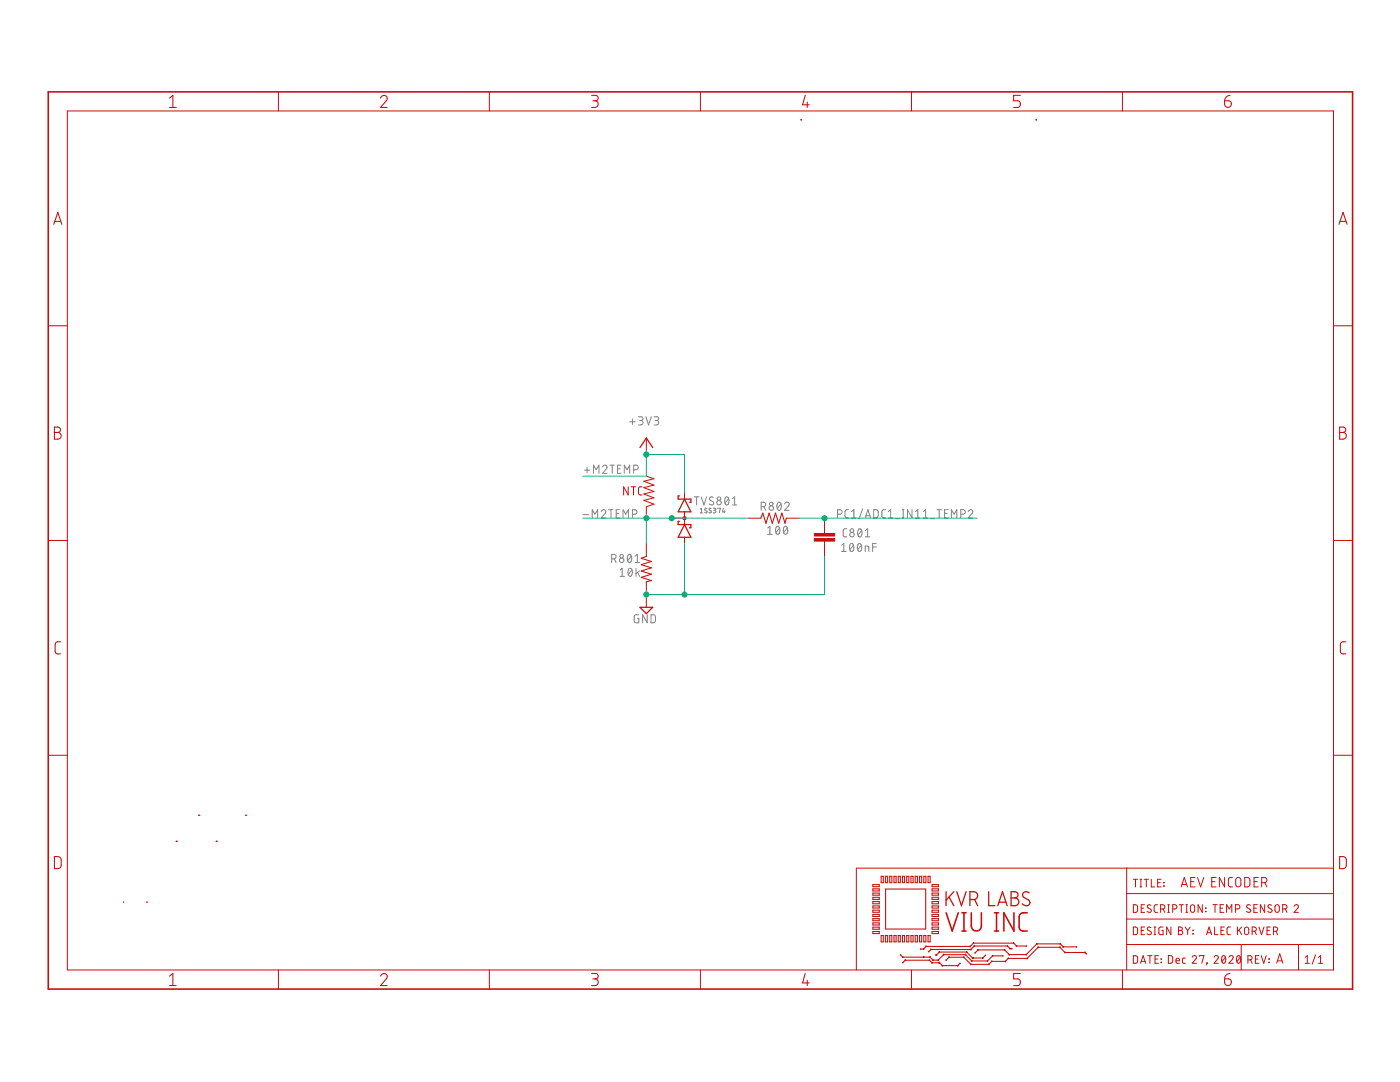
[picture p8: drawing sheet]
<svg xmlns="http://www.w3.org/2000/svg" width="279mm" height="216mm" viewBox="0 0 279 216" stroke-linecap="round" stroke-linejoin="round" font-family="sans-serif">
<g fill="none" stroke="#808080" stroke-width=".2">
<path d="M116.6 93.8h1.1M117.2 93.3v1M118.4 94.4v-1.6l.6 .9 .5-.9v1.6M120.2 93.2a.45 .45 0 0 1 .7-.4 .45 .45 0 0 1 .1 .7l-.8 .9h1M121.7 92.8h.9M122.2 92.8v1.6M123.2 93.5h.6M124 92.8h-.8v1.6h.8M124.6 94.4v-1.6l.5 .9 .6-.9v1.6M125.7 84.2h1M126.2 83.6v1.1M126.5 93.7h.4a.46 .46 0 0 0 .5-.4 .46 .46 0 0 0-.5-.5h-.4v1.6"/>
<path d="M127.4 83.2h.6a.36 .36 0 0 1 .3 .3 .36 .36 0 0 1-.3 .4h-.4M127.9 83.9a.46 .46 0 0 1 .4 .4 .46 .46 0 0 1-.4 .5h-.5M128.9 83.2l.5 1.6 .6-1.6M130.6 83.2h.5a.36 .36 0 0 1 .3 .3 .36 .36 0 0 1-.3 .4h-.4M131 83.9a.46 .46 0 0 1 .4 .4 .46 .46 0 0 1-.4 .5h-.4M138.6 99.1h.9M139 99.1v1.7M139.9 99.1l.6 1.7 .5-1.7M142.3 99.3a.41 .41 0 0 0-.6-.1 .41 .41 0 0 0 .1 .6l.5 .3a.44 .44 0 0 1-.1 .7 .44 .44 0 0 1-.7-.3M144.8 99.3l.3-.2a.95 .95 0 0 1 0 1.7 1 1 0 0 1-.3-1.5zM145.4 99.5l-.7 .9M146.2 99.5l.4-.4v1.7"/>
<path d="M116.4 102.7h1.1M118.2 103.3v-1.6l.5 .9 .6-.9v1.6M120 102.1a.45 .45 0 0 1 .6-.4 .45 .45 0 0 1 .2 .7l-.8 .9h.9M121.5 101.7h.9M121.9 101.7v1.6M122.1 111.5h.4a.46 .46 0 0 0 .5-.4 .46 .46 0 0 0-.5-.5h-.4v1.6M122.6 111.5l.4 .7M123 102.4h.5M123.7 101.7h-.7v1.6h.7M123.7 113.7l.5-.3v1.6M123.7 115h1M124.3 103.3v-1.6l.6 .9 .5-.9v1.6"/>
<path d="M125.4 110.7l.2-.1a.95 .95 0 0 1 0 1.6 1.06 1.06 0 0 1-.2-1.5zM125.5 113.5l.3-.1a.93 .93 0 0 1 0 1.6 .98 .98 0 0 1-.3-1.5zM126 111l-.7 .9M126.1 113.7l-.7 .9M126.2 102.6h.5a.44 .44 0 0 0 .4-.4 .44 .44 0 0 0-.4-.5h-.5v1.6M126.7 111l.5-.4v1.6M126.7 112.2h.9M126.9 113.4v1.6M127.2 114.2l.4 .8M127.6 113.9l-.7 .6M139.7 101.6l.3-.2v.9M139.7 102.3h.6"/>
<path d="M141.1 101.5l-.4-.1-.1 .2 .4 .4 .1 .2-.2 .1-.3-.1M141.9 101.5l-.3-.1-.1 .2 .5 .4v.2l-.2 .1-.3-.1M142.3 101.4h.5l.1 .2-.1 .2h-.3M142.6 101.8l.2 .1v.4h-.5M143.3 101.5v-.1h.5l-.3 .9M144.4 101.4l-.2 .7h.5M144.5 101.9v.4M146.2 100.8h.9M151.9 101.1h.5a.46 .46 0 0 0 .4-.4 .46 .46 0 0 0-.4-.5h-.5v1.6M152.5 101.1l.3 .7M153.2 105.4l.4-.4v1.6M153.2 106.6h.9"/>
<path d="M155 105.1l.2-.1a.95 .95 0 0 1 0 1.6 1 1 0 0 1-.2-1.5zM155.2 100.3l.3-.1a.97 .97 0 0 1 0 1.6 1.02 1.02 0 0 1-.3-1.5zM155.6 105.4l-.7 .9M155.9 100.6l-.8 .9M156.5 105.1l.3-.1a.93 .93 0 0 1 0 1.6 1.02 1.02 0 0 1-.3-1.5zM156.6 100.6a.45 .45 0 0 1 .6-.4 .45 .45 0 0 1 .2 .7l-.8 .9h.9M157.1 105.4l-.7 .9M167.2 102.6h.4a.44 .44 0 0 0 .5-.4 .44 .44 0 0 0-.5-.5h-.4v1.6M168 108.8l.4-.4v1.6M168 110h.9M169 105.5h-.5l-.2 .4v1l.2 .2h.5M169.4 101.7h-.5l-.3 .4 .1 1.1 .7 .1"/>
<path d="M169.7 108.5l.3-.1a.95 .95 0 0 1 0 1.6 1 1 0 0 1-.3-1.5zM169.9 103.3h1M169.9 102.1l.5-.4v1.6M170.3 108.8l-.7 .9M171.3 108.5l.2-.1a.95 .95 0 0 1 0 1.6 1 1 0 0 1-.2-1.5zM171.3 105.6l.3-.1a.95 .95 0 0 1 0 1.6 1 1 0 0 1-.3-1.5zM171.9 108.8l-.7 .9M172 105.9l-.8 .9M172.2 101.5l-.8 2M172.7 110v-1l.7 .1v.9M172.7 103.3l.5-1.6 .6 1.6M172.7 107.1h.9"/>
<path d="M172.7 105.9l.5-.4v1.6M172.8 102.9h.8M174.2 109.2h.7M174.4 101.7h.6l.2 .3 .1 .9-.3 .4h-.6zM174.9 108.4h-.7v1.6M176.7 101.7h-.5l-.2 .4v1l.2 .2h.5M177.3 103.3h.9M177.3 102.1l.5-.4v1.6M178.8 103.5h.7M180.1 101.7h.3M180.1 103.3h.3M180.3 101.7v1.6"/>
<path d="M182 101.7v1.6l-.9-1.6v1.6M182.7 103.3h.9M182.7 102.1l.5-.4v1.6M184.3 103.3h.9M184.3 102.1l.4-.4v1.6M185.8 103.5h.7M187 101.7h.9M187.4 101.7v1.6M188.5 102.4h.5M189.2 101.7h-.7v1.6h.7M189.9 103.3v-1.6l.5 .9 .5-.9v1.6M191.7 102.6h.5a.44 .44 0 0 0 .5-.4 .44 .44 0 0 0-.5-.5h-.5v1.6"/>
<path d="M193.2 102.1a.45 .45 0 0 1 .7-.4 .45 .45 0 0 1 .1 .7l-.8 .9h.9M127.5 122.7h-.7l-.2 .2v1l.2 .3 .7 .1v-.9h-.3M129.2 122.7v1.6l-1-1.6v1.6M129.9 122.7h.6l.3 .2v1.1l-.3 .2-.6 .1z"/>
<circle cx="143.5" cy="99.5" r=".36"/>
<circle cx="124.1" cy="111" r=".36"/>
<circle cx="124.1" cy="111.8" r=".45"/>
<circle cx="143.5" cy="100.3" r=".46"/>
<circle cx="153.9" cy="101.4" r=".45"/>
<circle cx="153.9" cy="100.6" r=".36"/>
<circle cx="170" cy="106.7" r=".45"/>
<circle cx="170" cy="105.9" r=".36"/>
</g>
<g fill="none" stroke="#c90d0c" stroke-width=".2">
<path d="M55.6 18.3v3.8M97.7 18.3v3.8M139.8 18.3v3.8M181.9 18.3v3.8M224 18.3v3.8M13.4 22.1h252.7v171.4h-252.7zM9.6 65h3.8M266.1 65h3.8M125.4 97.1v1.7l-.9-1.7v1.7M126 97.1h.9M126.4 97.1v1.7M128.1 97.1l-.4 .1-.3 .3 .1 1.2 .6 .1"/>
<path d="M129 87.4v2.5M129 95l1.5 .5-2 .5 2 .8-2 .5 2 .8-2 .5 2 .7-2 .5 2 .8-1.5 .5v1.5M136.6 98.3v1.3M9.6 107.8h3.8M129 108.5v2.5M129 116.1v5.1M134.1 103.4h2.5M136.6 102.1v2.6M136.6 107.2v1.3M149.3 103.4h2.5M156.9 103.4h2.6M164.5 103.4v3"/>
<path d="M164.5 108v3M266.1 107.8h3.8M9.6 150.7h3.8M266.1 150.7h3.8M224.9 173.2v20.3M224.9 178.3h41.2M226.2 175.5h.8M226.6 175.5v1.5M227.5 177h.4M227.5 175.5h.4M227.7 175.5v1.5M228.3 175.5h.9"/>
<path d="M228.8 175.5v1.5M229.8 175.5v1.5h.6M231 176.1h.5M231.7 175.5h-.7v1.5h.7M232.2 176.1l.1 .1zM232.2 176.8h.1zM235.7 177l.6-1.9 .7 1.9M235.9 176.5h.9M237.6 175.9h.7M238.5 175.1h-.9v1.9h.9M239 175.1l.6 1.9 .6-1.9M241.8 175.9h.7"/>
<path d="M242.7 175.1h-.9v1.9h.9M244.4 175.1v1.9l-1-1.9v1.9M246 175.1h-.6l-.2 .4v1.2l.2 .2 .6 .1M246.7 175.3l.3-.2 .5 .2 .1 1.1a.52 .52 0 0 1-.5 .6 .52 .52 0 0 1-.5-.6zM248.4 175.1h.7l.3 .4v1.1l-.3 .3-.7 .1zM250.3 175.9h.6M251.1 175.1h-.8v1.9h.8M251.8 176.1h.5a.52 .52 0 0 0 .5-.5 .52 .52 0 0 0-.5-.5h-.5v1.9M252.4 176.1l.4 .9M266.1 173.2h-95.2v20.3M55.6 193.5v3.9M97.7 193.5v3.9"/>
<path d="M139.8 193.5v3.9M181.9 193.5v3.9M224 193.5v3.9M224.9 188.5h41.2M224.9 183.4h41.2M226.2 190.7h.6l.2 .2v1.1l-.2 .2h-.6zM226.2 185h.6l.2 .2v1l-.2 .3h-.6zM226.2 180.5l.6 .1 .2 .2v1l-.2 .2-.6 .1zM227.6 192.2l.5-1.5 .5 1.5M227.8 181.2h.5M227.8 191.8h.7M227.8 185.7h.5"/>
<path d="M228.4 180.5h-.6v1.6h.6M228.4 185h-.6v1.5h.6M229.1 190.7h.8M229.5 190.7v1.5M229.7 185.1a.4 .4 0 0 0-.5-.1 .4 .4 0 0 0-.2 .5l.6 .4a.41 .41 0 0 1 0 .6 .41 .41 0 0 1-.7-.2M229.7 180.7a.4 .4 0 0 0-.5-.1 .4 .4 0 0 0-.2 .5l.6 .3a.41 .41 0 0 1 0 .7 .41 .41 0 0 1-.7-.3M230.3 185h.4M230.3 186.5h.4M230.5 185v1.5M230.5 191.4h.5M231 180.5l-.5 .1-.2 .3 .1 .9 .1 .2 .5 .1M231.2 190.7h-.7v1.5h.7"/>
<path d="M231.6 181.4h.5a.42 .42 0 0 0 .4-.4 .42 .42 0 0 0-.4-.5h-.5v1.6M231.7 191.3l.1 .1zM231.7 192l.1 .1zM232.1 185h-.6l-.2 .2v1l.2 .3h.6v-.8h-.2M232.1 181.4l.4 .7M233 180.5h.4M233 182.1h.4M233.2 190.7h.6l.2 .2v.9l-.2 .4h-.6zM233.2 180.5v1.6M233.7 185v1.5l-.9-1.5v1.5M234 181.4h.5a.42 .42 0 0 0 .4-.4 .42 .42 0 0 0-.4-.5h-.5v1.6M234.7 191.7h.7a.37 .37 0 0 0-.3-.5 .37 .37 0 0 0-.4 .3l.1 .6 .6 .1"/>
<path d="M235.2 185l.7 .1v.4l-.3 .2a.42 .42 0 0 1 .5 .4 .42 .42 0 0 1-.5 .4h-.4zM235.2 185.7h.4M235.3 180.5h.9M235.8 180.5v1.6M236.5 185l.5 .7M236.6 191.2h-.4l-.2 .2v.7l.6 .1M236.7 180.5h.3M236.7 182.1h.3M236.8 180.5v1.6M237 185.7v.8M237.5 185l-.5 .7M237.7 180.7l.3-.2 .3 .2 .1 .9a.42 .42 0 0 1-.4 .5 .42 .42 0 0 1-.4-.5z"/>
<path d="M237.9 191a.42 .42 0 0 1 .6-.3 .42 .42 0 0 1 .2 .6l-.8 .9h.9M238.1 185.6v.1zM238.1 186.3v.1zM239.4 190.8v-.1h.9l-.5 1.5M239.9 180.5v1.6l-.8-1.6v1.6M240.6 181.2l.1 .1zM240.6 181.8l.1 .1zM240.8 186.5l.5-1.5 .5 1.5M240.8 192.1l.1 .1zM240.9 192.2l-.1 .4M240.9 186.1h.8M242.1 180.5h.8"/>
<path d="M242.3 191a.42 .42 0 0 1 .6-.3 .42 .42 0 0 1 .1 .6l-.7 .9h.8M242.4 185v1.5h.7M242.5 180.5v1.6M243.5 181.2h.5M243.7 185.7h.5M244 190.8l.2-.1a.89 .89 0 0 1 0 1.5 1 1 0 0 1-.2-1.4zM244.2 180.5h-.7v1.6h.7M244.3 185h-.6v1.5h.6M244.6 191l-.7 .9M244.8 182.1v-1.6l.5 .9 .5-.9v1.6M245.3 191a.43 .43 0 0 1 .6-.3 .43 .43 0 0 1 .1 .6l-.7 .9h.8M245.6 185h-.5l-.2 .3v1l.2 .2h.5"/>
<path d="M246.6 181.4h.4a.43 .43 0 0 0 .5-.5 .43 .43 0 0 0-.5-.4h-.4v1.6M247 190.8l.2-.1a.92 .92 0 0 1 0 1.5 .96 .96 0 0 1-.2-1.4zM247 185v1.5M247.3 185.6l.5 .9M247.5 191l-.7 .9M247.7 188.5v5M247.8 185l-.8 .9M248.5 185.1l.3-.1 .3 .1 .1 1a.42 .42 0 0 1-.4 .4 .42 .42 0 0 1-.4-.4zM249 191.5h.5a.42 .42 0 0 0 .4-.4 .42 .42 0 0 0-.4-.4h-.5v1.5M249.5 180.6l-.5-.1-.2 .3 .1 .3 .5 .3a.39 .39 0 0 1 .1 .6 .39 .39 0 0 1-.6 0l-.1-.2M249.6 191.5l.3 .7M249.9 185.8h.4a.42 .42 0 0 0 .4-.4 .42 .42 0 0 0-.4-.4h-.4v1.5"/>
<path d="M250.2 181.2h.6M250.4 185.8l.3 .7M250.5 191.4h.6M250.9 180.5h-.7v1.6h.7M251.2 190.7h-.7v1.5h.7M251.2 185l.6 1.5 .5-1.5M251.7 190.7l.5 1.5 .5-1.5M252.4 180.5v1.6l-.9-1.6v1.6M252.9 185.7h.5M253.2 191.3l.1 .1zM253.2 192l.1 .1zM253.5 185h-.6v1.5h.6"/>
<path d="M253.8 180.6a.4 .4 0 0 0-.6-.1 .4 .4 0 0 0-.1 .6l.6 .3a.36 .36 0 0 1 .1 .5 .36 .36 0 0 1-.5 .1l-.3-.2M254.1 185.8h.5a.42 .42 0 0 0 .4-.4 .42 .42 0 0 0-.4-.4h-.5v1.5M254.6 180.6l.3-.1 .3 .1 .1 1a.43 .43 0 0 1-.4 .5 .43 .43 0 0 1-.5-.5zM254.7 185.8l.3 .7M254.8 192.2l.6-1.9 .6 1.9M254.9 191.7h1M256 181.4h.4a.43 .43 0 0 0 .5-.5 .43 .43 0 0 0-.5-.4h-.4v1.6M256.5 181.4l.4 .7M258.3 180.8a.43 .43 0 0 1 .6-.3 .43 .43 0 0 1 .1 .7l-.7 .9h.8M259.1 188.5v5M260.5 192.2h.8M260.5 191l.4-.3v1.5"/>
<path d="M262.6 190.5l-.7 1.9M263.1 192.2h.9M263.1 191l.4-.3v1.5"/>
</g>
<g fill="none" stroke="#c90d0c" stroke-width=".21">
<path d="M33.8 19.6l.7-.6v2.4M75.9 19.6a.66 .66 0 0 1 1-.5 .66 .66 0 0 1 .2 1l-1.2 1.3h1.4M118.1 19h.8a.54 .54 0 0 1 .5 .6 .54 .54 0 0 1-.5 .5h-.6M160.7 19l-.5 1.9h1.3M203.6 19h-1.3v1.1h.8a.68 .68 0 0 1 .5 .7 .68 .68 0 0 1-.5 .6h-.8M245.5 19l-.8 .3-.3 .8M33.8 21.4h1.4M118.7 20.1a.67 .67 0 0 1 .7 .7 .67 .67 0 0 1-.7 .6h-.6M159.9 23.9h.1M159.9 23.9v.1M161.1 20.4v1M206.8 23.9h.1"/>
<path d="M206.8 23.9h-.1M206.8 23.9v.1M244.4 20.1h.8a.68 .68 0 0 1 .5 .8 .68 .68 0 0 1-.7 .5 .68 .68 0 0 1-.6-.6zM10.7 44.8l.8-2.4 .8 2.4M10.9 44.2h1.2M267.2 44.8l.8-2.4 .8 2.4M267.4 44.2h1.2M10.9 85.2h.6a.54 .54 0 0 1 .6 .6 .54 .54 0 0 1-.6 .5 .67 .67 0 0 1 .7 .7 .67 .67 0 0 1-.7 .6h-.6zM10.9 86.3h.6M267.4 85.2h.6a.54 .54 0 0 1 .6 .6 .54 .54 0 0 1-.6 .5 .67 .67 0 0 1 .7 .7 .67 .67 0 0 1-.7 .6h-.6zM267.4 86.3h.6M129 111l-1 .4 2 .6-2 .7 2 .6-2 .6 2 .7-2 .6 2 .6-1 .3"/>
<path d="M151.8 103.4l.4-1 .7 2 .6-2 .6 2 .7-2 .6 2 .6-2 .7 2 .2-1M12.1 128.1h-.6a.54 .54 0 0 0-.5 .5v1.5l.4 .4h.7M268.6 128.1h-.6a.54 .54 0 0 0-.5 .5l.1 1.7 .3 .2h.7M10.9 170.9a1.19 1.19 0 0 1 1.2 .3l.1 .4-.1 1.5a1.19 1.19 0 0 1-1.2 .2zM35.2 167.9h.1M39.7 162.7h.1M43.1 167.9h.1M43.2 167.9h.1M49 162.7h.1M49.1 162.7h.1M174.2 176.5h1.3v.4h-1.3zM174.2 177.4h1.3v.4h-1.3z"/>
<path d="M174.2 178.2h1.3v.4h-1.3zM174.2 179h1.3v.5h-1.3zM174.2 179.9h1.3v.4h-1.3zM175.9 174.9h.4v1.2h-.4zM176.7 174.9h.4v1.2h-.4zM176.7 177.4h8v8h-8zM177.6 174.9h.4v1.2h-.4zM178.4 174.9h.4v1.2h-.4zM179.3 174.9h.4v1.2h-.4zM180.1 174.9h.4v1.2h-.4zM181 174.9h.4v1.2h-.4zM181.8 174.9h.4v1.2h-.4z"/>
<path d="M182.6 174.9h.5v1.2h-.5zM183.5 174.9h.4v1.2h-.4zM184.4 174.9h.4v1.2h-.4zM185.2 174.9h.4v1.2h-.4zM186 178.2h1.3v.4h-1.3zM186 176.5h1.3v.4h-1.3zM186 177.4h1.3v.4h-1.3zM186 179h1.3v.5h-1.3zM186 179.9h1.3v.4h-1.3zM267.4 170.9l.8 .1 .5 .4v1.5l-.5 .4h-.8zM24.7 180h.1M29.3 180h.1"/>
<path d="M33.8 194.8l.7-.6v2.5M33.8 196.7h1.4M75.9 194.8a.66 .66 0 0 1 1-.5 .66 .66 0 0 1 .2 1l-1.2 1.4h1.4M118.1 194.2h.8a.54 .54 0 0 1 .5 .6 .54 .54 0 0 1-.5 .5h-.6M118.7 195.3a.67 .67 0 0 1 .7 .7 .67 .67 0 0 1-.7 .7h-.6M160.7 194.2l-.5 1.9h1.3M161.1 195.6v1.1M174.2 183.3h1.3v.4h-1.3zM174.2 180.8h1.3v.4h-1.3zM174.2 181.6h1.3v.4h-1.3zM174.2 182.5h1.3v.4h-1.3zM174.2 184.1h1.3v.5h-1.3z"/>
<path d="M174.2 185h1.3v.4h-1.3zM174.2 185.9h1.3v.4h-1.3zM175.9 186.7h.4v1.2h-.4zM176.7 186.7h.4v1.2h-.4zM177.6 186.7h.4v1.2h-.4zM178.4 186.7h.4v1.2h-.4zM179.3 186.7h.4v1.2h-.4zM179.7 190.6l.5 .4h5.4l.6 .6h1l1.1-1.1h4.4l1.2 1.2h3.2l1-1h2M179.8 190.5l-.1 .1M180.1 186.7h.4v1.2h-.4zM180.1 192l.1 .1M180.2 190.9v.2"/>
<path d="M180.2 192.1l.5-.5h4.8l.5 .5h1.5l.6 .6h3l.5-.5M180.2 190.9l-.1 .2M180.6 191.6h.1M180.7 191.5v.2M181 186.7h.4v1.2h-.4zM181.8 186.7h.4v1.2h-.4zM182.6 186.7h.5v1.2h-.5zM183.5 186.7h.4v1.2h-.4zM183.7 189.3v.1M184.3 189.3l.1 .1M184.3 190.9v.2l.1-.2-.1 .2M184.3 189.3v.1"/>
<path d="M184.3 190.9v.2M184.4 186.7h.4v1.2h-.4zM184.9 188.9l-.1-.1v.1M185.2 186.7h.4v1.2h-.4zM185.3 189.8l.1 .1M185.4 191.6l.1-.1v.2M185.6 190.9v.2M185.7 190.9l-.2 .1M185.7 189.4l.1 .1M185.8 189.4v.1M186 192v.2M186 183.3h1.3v.4h-1.3z"/>
<path d="M186 180.8h1.3v.4h-1.3zM186 181.6h1.3v.4h-1.3zM186 182.5h1.3v.4h-1.3zM186 184.1h1.3v.5h-1.3zM186 185h1.3v.4h-1.3zM186 185.9h1.3v.4h-1.3zM186 192.1l-.1 .1M186.2 191.5v.2M186.2 191.5v.1M186.8 190.5v.1M186.8 190.5l.1 .1M186.9 190.5v.1"/>
<path d="M187.3 191.6l-.1-.1v.2M187.4 192.1l.1 .1M187.4 189.9l.1 .1M187.4 192l.1 .1M187.5 192.1h-.1M187.5 189.9v.1M187.5 192.2v-.2l-.1 .2M187.5 190h5.4l1.2 1.2h2l.6-.6M187.5 190l-.7 .6M188.1 192.6l-.1 .1 .1-.1M188.3 190.4l.1 .1M188.3 190.4v.2"/>
<path d="M188.8 191.5l.1 .1M189.4 191v.1M189.4 190.9v.2M191.1 192.6l.1 .1M191.1 192.6v.1M191.5 192.2l.1 .1M192.3 190.9v.2M192.4 191l-.1 .1M192.7 190.4v.2M192.7 190.4l-.1 .1M192.9 189.9v.1M193 189.9l-.1 .1"/>
<path d="M193.6 188.8v.1v-.1M193.7 192.5l.1-.1v.1M193.7 189.4l.1 .1M193.8 189.4v.1M193.9 191.7v.1M194 191.7l-.1 .1M194.1 191.1v.1M194.1 191.1l.1 .1zM194.1 191.2l.1-.1-.1 .1M194.2 188.2h.1M194.3 188.1v.2M194.4 188.7l.1 .1"/>
<path d="M194.4 188.7v.1M194.6 190.1v.1M195.2 189.6v-.1v.1M196.1 191.1l.1 .1M196.1 191.1v.1M196.6 190.6l.1 .1M197 191.7l.1 .1M197.1 191.7v.1M197.3 192.4l.1 .1M197.3 192.4v.1M197.9 191.8l.1 .1M197.9 191.8v.1"/>
<path d="M198.1 190.8v-.1v.1M200.1 190.7v.1M200.5 189.5v.1M200.5 189.5l-.1 .1M200.7 191.9l-.1-.1v.1M201.1 188.7v.1M201.1 188.7l-.1 .1M201.2 191.2l.1 .1M201.2 191.2v.1M201.4 190.4v.1M201.5 190.4l-.1 .1M201.6 189.2v.2"/>
<path d="M201.6 189.2l-.1 .1M201.9 189.2v.2M201.9 189.3h-.3l-.5-.5h-6.7l-.6 .7h-8l-.4 .4M202.3 188.1v.2M202.3 188.2h-.1M202.9 188.7v.1M202.9 188.7l-.1 .1M203.6 194.2h-1.3v1.1h.8a.68 .68 0 0 1 .5 .7 .68 .68 0 0 1-.5 .7h-.8M204.7 190.4l.2 .1M204.8 188.7v.1M204.8 190.4v.1M204.8 188.8h-1.9l-.6-.6h-8l-.7 .6h-8.8l-.5 .6h-.6"/>
<path d="M205 191.3l-.1-.1 .1 .1M206.9 188.4v-.1l.1 .1M207.1 189l.1 .1M207.2 189v.1M207.2 189l-2.2 2.2h-3.8l-.6 .6h-2.7l-.6 .6h-3.5l-1.5-1.4h-2.9l-.6 .6M207.2 189h4.3l1 1.1h4l.3 .2M211.5 189v.1l.1-.1M211.6 188.3v.1M212.2 188.9v.1M212.5 190v.1M212.6 190l-.1 .1M214.8 188.9v.1"/>
<path d="M214.8 188.9h-2.6l-.6-.6h-4.7l-2.1 2.2h-3.4l-.9-1h-5.3l-.6 .6M216.5 190v.1M216.6 190l-.1 .1M216.8 190.3l-.1 .1M244.4 195.3h.8a.68 .68 0 0 1 .5 .8 .68 .68 0 0 1-.7 .6 .68 .68 0 0 1-.6-.7zM245.5 194.2l-.6 .2a1.04 1.04 0 0 0-.5 .9"/>
</g>
<path d="M9.6 18.3h260.3v179.1h-260.3zM188.8 182.1l1.2 3.7 1.2-3.7M192 185.8h.8M192 182.1h.8M192.4 182.1v3.7M193.8 182.1v2.7a1.01 1.01 0 0 0 1 1 1.01 1.01 0 0 0 1.1-1v-2.7M198.5 185.8h.8M198.5 182.1h.8M198.9 182.1v3.7M202.4 182.1v3.7l-2.1-3.7v3.7M205 182.1l-1.1 .1a.8 .8 0 0 0-.5 .8v2l.2 .5a1.43 1.43 0 0 0 1.4 .3" fill="none" stroke="#c90d0c" stroke-width=".32"/>
<g fill="none" stroke="#c90d0c" stroke-width=".25">
<path d="M127.7 89.3l1.3-1.9 1.3 1.9M135.6 99h-.3v.6h2.6v.6h-.3M136.6 99.6l1.3 2.5h-2.6zM135.6 104h-.3v.7h2.6v.6h-.3M136.6 104.7l1.3 2.5h-2.6zM127.7 121.2h2.6l-1.3 1.2zM188.8 177.9v2.8M189.4 179l1 1.7M190.4 177.9l-1.6 1.7M190.9 177.9l1 2.8 .9-2.8M193.6 179.5a1.36 1.36 0 0 0 1.3-.3 .78 .78 0 0 0 .1-.8 .78 .78 0 0 0-.6-.5h-.8v2.8M194.5 179.5l.6 1.2"/>
<path d="M197.3 177.9v2.8h1.2M201.8 177.9h.7a.62 .62 0 0 1 .7 .7 .62 .62 0 0 1-.7 .6 .77 .77 0 0 1 .8 .7 .77 .77 0 0 1-.8 .8h-.7zM201.8 179.2h.7M205.4 178.2a.7 .7 0 0 0-1-.2 .7 .7 0 0 0 0 1.1l.8 .5a.67 .67 0 0 1 .2 .9 .67 .67 0 0 1-1 .1l-.4-.3M199.1 180.7l1-2.8 .9 2.8M199.4 180h1.4"/>
</g>
<g fill="#c90d0c" stroke="#c90d0c" stroke-width=".2">
<path d="M162.5 107.5h4.1v.5h-4.1z"/>
<path d="M162.5 106.4h4.1v.6h-4.1z"/>
</g>
<circle cx="136.6" cy="103.4" r=".33" fill="#c90d0c" stroke="#c90d0c" stroke-width=".2"/>
<path d="M129 89.9v5.1h-12.7M129 90.7h7.6v7.6M116.3 103.4h33M129 103.4v5.1M136.6 108.5v10.1M159.5 103.4h35.5M164.5 111v7.6h-35.5" fill="none" stroke="#0dab76" stroke-width=".2"/>
<g fill="#0dab76" stroke="#0dab76" stroke-width=".2">
<circle cx="129" cy="90.7" r=".51"/>
<circle cx="164.5" cy="103.4" r=".51"/>
<circle cx="136.6" cy="118.6" r=".51"/>
<circle cx="129" cy="118.6" r=".51"/>
<circle cx="129" cy="103.4" r=".51"/>
<circle cx="134.1" cy="103.4" r=".51"/>
</g>
</svg>
